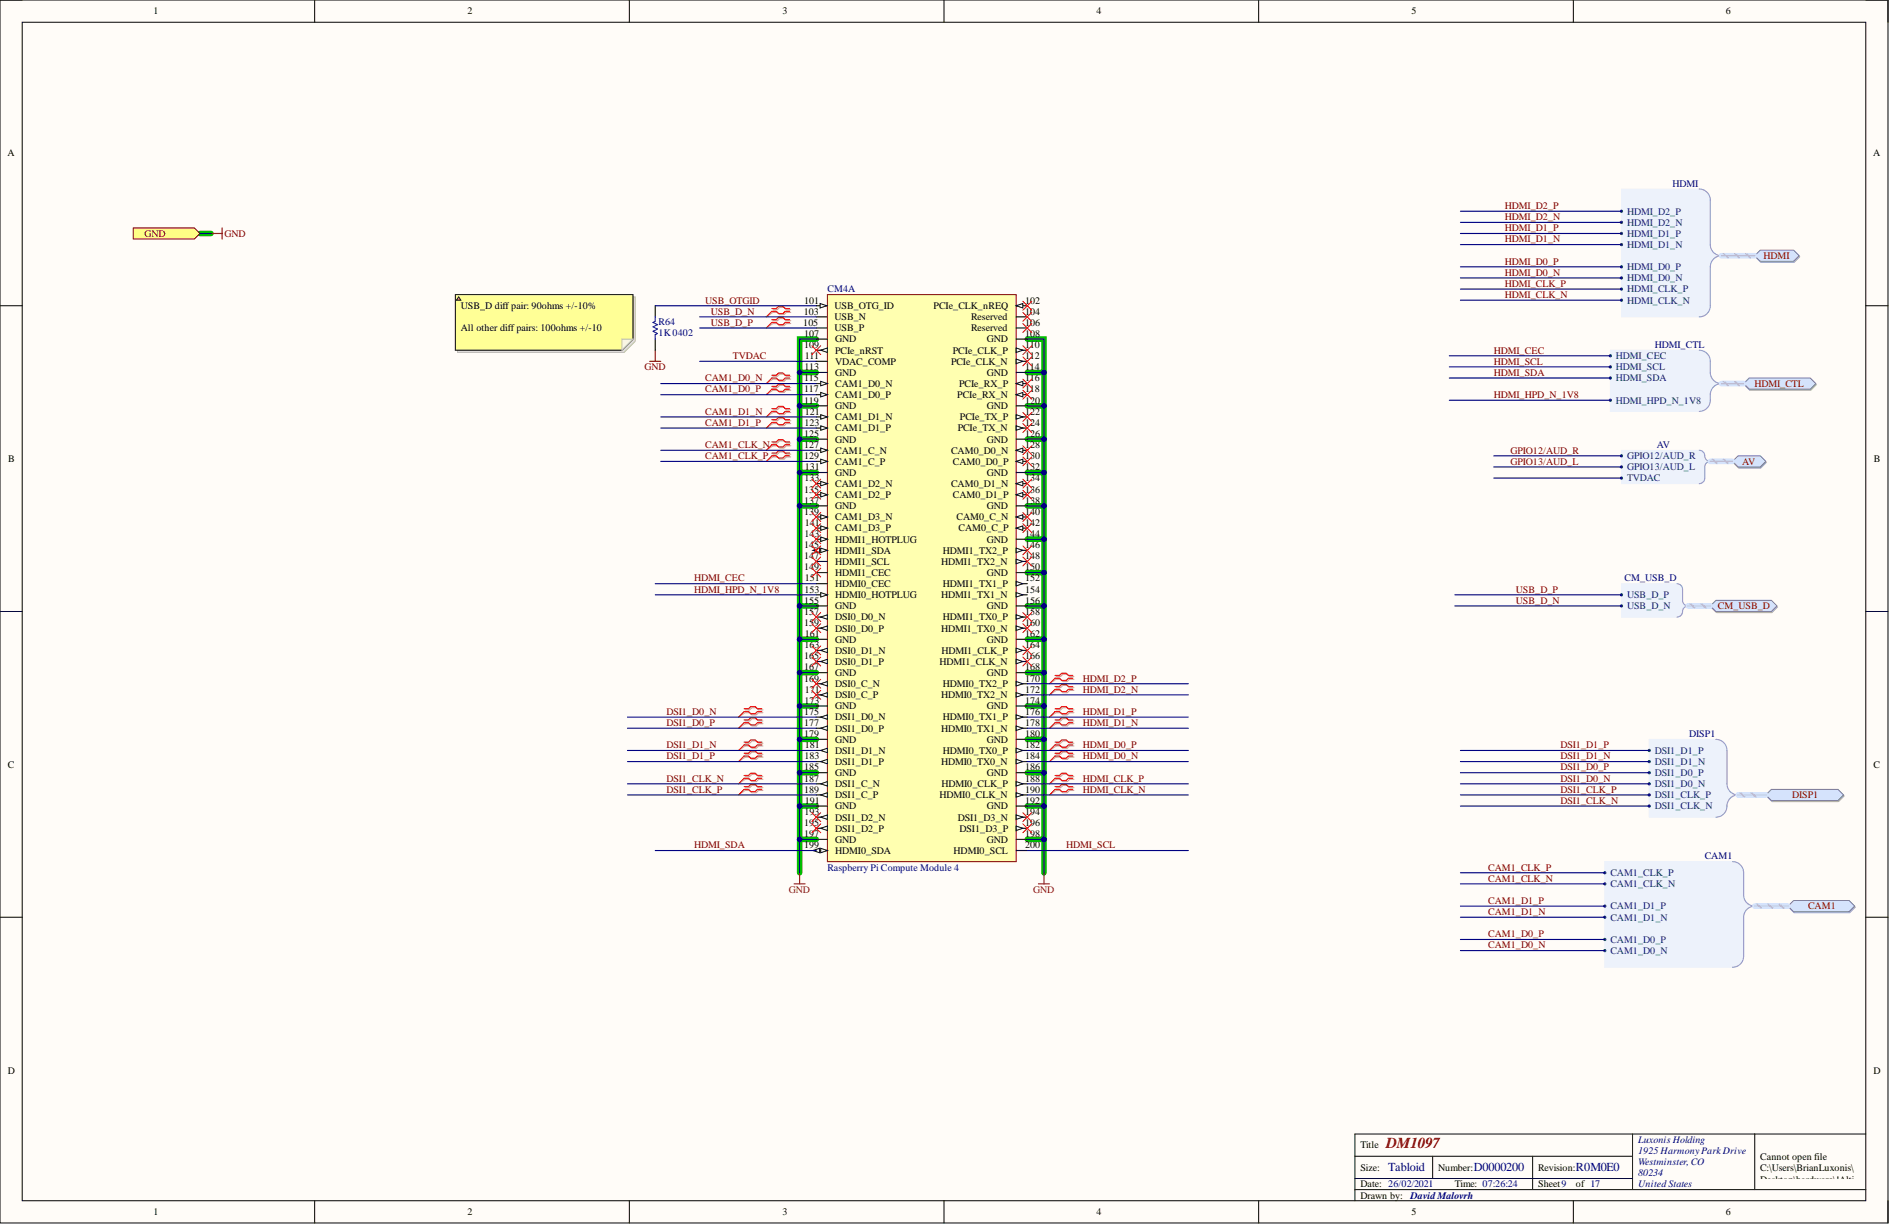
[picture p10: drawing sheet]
<svg xmlns="http://www.w3.org/2000/svg" width="431mm" height="279mm" viewBox="0 0 431 279" stroke-linecap="round" stroke-linejoin="round" font-family="sans-serif">
<defs><g id="words">
<text font-size="3.5" fill="#800000" x="316.6" y="262.2">DM1097</text>
<g font-size="2.8" fill="#000080">
<text x="317.1" y="267.4">Tabloid</text>
<text x="336.6" y="267.4">D0000200</text>
<text x="359.9" y="267.4">R0M0E0</text>
</g>
<g font-size="2.3">
<text x="35.1" y="3.3">1</text>
<text x="106.8" y="3.3">2</text>
<text x="178.7" y="3.3">3</text>
<text x="250.4" y="3.3">4</text>
<text x="322.4" y="3.3">5</text>
<text x="394.2" y="3.3">6</text>
<text x="1.7" y="35.7">A</text>
<text x="427.8" y="35.7">A</text>
<text x="105.3" y="70.6">USB_D diff pair: 90ohms +/-10%</text>
<text x="183.6" y="71.8">103</text>
<text x="183.6" y="69.3">101</text>
<text x="190.6" y="70.6">USB_OTG_ID</text>
<text x="213.2" y="70.6">PCIe_CLK_nREQ</text>
<text x="234.1" y="69.3">102</text>
<text x="234.1" y="71.8">104</text>
<text x="105.3" y="75.6">All other diff pairs: 100ohms +/-10</text>
<text x="183.5" y="74.4">105</text>
<text x="183.6" y="76.9">107</text>
<text x="190.6" y="73.1">USB_N</text>
<text x="190.6" y="75.6">USB_P</text>
<text x="221.8" y="73.1">Reserved</text>
<text x="221.8" y="75.6">Reserved</text>
<text x="234.1" y="76.9">108</text>
<text x="234.1" y="74.4">106</text>
<text x="183.6" y="79.4">109</text>
<text x="183.8" y="82">111</text>
<text x="190.8" y="78.2">GND</text>
<text x="190.8" y="80.7">PCIe_nRST</text>
<text x="190.8" y="83.2">VDAC_COMP</text>
<text x="217.2" y="83.2">PCIe_CLK_N</text>
<text x="217.6" y="80.7">PCIe_CLK_P</text>
<text x="225.4" y="78.2">GND</text>
<text x="234.1" y="82">112</text>
<text x="234.1" y="79.4">110</text>
<text x="183.6" y="87.1">115</text>
<text x="183.6" y="89.6">117</text>
<text x="183.7" y="84.5">113</text>
<text x="190.8" y="85.8">GND</text>
<text x="190.8" y="88.3">CAM1_D0_N</text>
<text x="219.1" y="88.3">PCIe_RX_P</text>
<text x="225.4" y="85.8">GND</text>
<text x="234.1" y="84.5">114</text>
<text x="234.1" y="89.6">118</text>
<text x="234.1" y="87.1">116</text>
<text x="183.6" y="92.1">119</text>
<text x="183.8" y="94.7">121</text>
<text x="190.8" y="93.4">GND</text>
<text x="190.8" y="90.9">CAM1_D0_P</text>
<text x="190.8" y="95.9">CAM1_D1_N</text>
<text x="218.7" y="90.9">PCIe_RX_N</text>
<text x="219.2" y="95.9">PCIe_TX_P</text>
<text x="225.4" y="93.4">GND</text>
<text x="234.1" y="92.1">120</text>
<text x="234.1" y="94.7">122</text>
<text x="183.6" y="99.7">125</text>
<text x="183.7" y="97.2">123</text>
<text x="190.8" y="101">GND</text>
<text x="190.8" y="98.5">CAM1_D1_P</text>
<text x="218.7" y="98.5">PCIe_TX_N</text>
<text x="225.4" y="101">GND</text>
<text x="234.1" y="99.7">126</text>
<text x="234.1" y="97.2">124</text>
<text x="1.9" y="105.5">B</text>
<text x="183.6" y="102.3">127</text>
<text x="183.6" y="104.8">129</text>
<text x="183.8" y="107.4">131</text>
<text x="190.8" y="103.5">CAM1_C_N</text>
<text x="190.8" y="106.1">CAM1_C_P</text>
<text x="217.2" y="103.5">CAM0_D0_N</text>
<text x="217.6" y="106.1">CAM0_D0_P</text>
<text x="234.1" y="107.4">132</text>
<text x="234.1" y="102.3">128</text>
<text x="234.1" y="104.8">130</text>
<text x="428" y="105.5">B</text>
<text x="183.6" y="112.4">135</text>
<text x="183.7" y="109.9">133</text>
<text x="190.8" y="108.6">GND</text>
<text x="190.8" y="111.2">CAM1_D2_N</text>
<text x="190.8" y="113.7">CAM1_D2_P</text>
<text x="217.2" y="111.2">CAM0_D1_N</text>
<text x="217.6" y="113.7">CAM0_D1_P</text>
<text x="225.4" y="108.6">GND</text>
<text x="234.1" y="109.9">134</text>
<text x="234.1" y="112.4">136</text>
<text x="183.6" y="115">137</text>
<text x="183.6" y="117.5">139</text>
<text x="190.8" y="116.2">GND</text>
<text x="190.8" y="118.8">CAM1_D3_N</text>
<text x="218.5" y="118.8">CAM0_C_N</text>
<text x="225.4" y="116.2">GND</text>
<text x="234.1" y="115">138</text>
<text x="234.1" y="117.5">140</text>
<text x="183.6" y="125.1">145</text>
<text x="183.7" y="122.6">143</text>
<text x="183.8" y="120">141</text>
<text x="190.8" y="121.3">CAM1_D3_P</text>
<text x="190.8" y="123.8">HDMI1_HOTPLUG</text>
<text x="218.9" y="121.3">CAM0_C_P</text>
<text x="225.4" y="123.8">GND</text>
<text x="234.1" y="122.6">144</text>
<text x="234.1" y="120">142</text>
<text x="234.1" y="125.1">146</text>
<text x="183.6" y="130.2">149</text>
<text x="183.6" y="127.7">147</text>
<text x="190.8" y="131.5">HDMI1_CEC</text>
<text x="190.8" y="128.9">HDMI1_SCL</text>
<text x="190.8" y="126.4">HDMI1_SDA</text>
<text x="214.9" y="128.9">HDMI1_TX2_N</text>
<text x="215.4" y="126.4">HDMI1_TX2_P</text>
<text x="225.4" y="131.5">GND</text>
<text x="234.1" y="130.2">150</text>
<text x="234.1" y="127.7">148</text>
<text x="183.6" y="137.8">155</text>
<text x="183.7" y="135.3">153</text>
<text x="183.8" y="132.7">151</text>
<text x="190.8" y="134">HDMI0_CEC</text>
<text x="190.8" y="136.5">HDMI0_HOTPLUG</text>
<text x="214.9" y="136.5">HDMI1_TX1_N</text>
<text x="215.4" y="134">HDMI1_TX1_P</text>
<text x="234.1" y="137.8">156</text>
<text x="234.1" y="135.3">154</text>
<text x="234.1" y="132.7">152</text>
<text x="183.6" y="140.3">157</text>
<text x="183.6" y="142.9">159</text>
<text x="190.8" y="139.1">GND</text>
<text x="190.8" y="141.6">DSI0_D0_N</text>
<text x="215.4" y="141.6">HDMI1_TX0_P</text>
<text x="225.4" y="139.1">GND</text>
<text x="234.1" y="142.9">160</text>
<text x="234.1" y="140.3">158</text>
<text x="183.7" y="148">163</text>
<text x="183.8" y="145.4">161</text>
<text x="190.8" y="146.7">GND</text>
<text x="190.8" y="144.2">DSI0_D0_P</text>
<text x="190.8" y="149.2">DSI0_D1_N</text>
<text x="214.9" y="144.2">HDMI1_TX0_N</text>
<text x="215" y="149.2">HDMI1_CLK_P</text>
<text x="225.4" y="146.7">GND</text>
<text x="234.1" y="145.4">162</text>
<text x="234.1" y="148">164</text>
<text x="183.6" y="153">167</text>
<text x="183.6" y="155.6">169</text>
<text x="183.6" y="150.5">165</text>
<text x="190.8" y="154.3">GND</text>
<text x="190.8" y="151.8">DSI0_D1_P</text>
<text x="214.6" y="151.8">HDMI1_CLK_N</text>
<text x="225.4" y="154.3">GND</text>
<text x="234.1" y="153">168</text>
<text x="234.1" y="155.6">170</text>
<text x="234.1" y="150.5">166</text>
<text x="183.7" y="160.6">173</text>
<text x="183.8" y="158.1">171</text>
<text x="190.8" y="161.9">GND</text>
<text x="190.8" y="156.8">DSI0_C_N</text>
<text x="190.8" y="159.4">DSI0_C_P</text>
<text x="214.9" y="159.4">HDMI0_TX2_N</text>
<text x="215.4" y="156.8">HDMI0_TX2_P</text>
<text x="225.4" y="161.9">GND</text>
<text x="234.1" y="160.6">174</text>
<text x="234.1" y="158.1">172</text>
<text x="183.6" y="163.2">175</text>
<text x="183.6" y="165.7">177</text>
<text x="190.8" y="164.5">DSI1_D0_N</text>
<text x="190.8" y="167">DSI1_D0_P</text>
<text x="214.9" y="167">HDMI0_TX1_N</text>
<text x="215.4" y="164.5">HDMI0_TX1_P</text>
<text x="234.1" y="165.7">178</text>
<text x="234.1" y="163.2">176</text>
<text x="183.6" y="168.3">179</text>
<text x="183.7" y="173.3">183</text>
<text x="183.8" y="170.8">181</text>
<text x="190.8" y="169.5">GND</text>
<text x="190.8" y="172.1">DSI1_D1_N</text>
<text x="215.4" y="172.1">HDMI0_TX0_P</text>
<text x="225.4" y="169.5">GND</text>
<text x="234.1" y="168.3">180</text>
<text x="234.1" y="173.3">184</text>
<text x="234.1" y="170.8">182</text>
<text x="1.8" y="175.3">C</text>
<text x="183.6" y="175.9">185</text>
<text x="183.6" y="178.4">187</text>
<text x="190.8" y="177.1">GND</text>
<text x="190.8" y="179.7">DSI1_C_N</text>
<text x="190.8" y="174.6">DSI1_D1_P</text>
<text x="214.9" y="174.6">HDMI0_TX0_N</text>
<text x="215" y="179.7">HDMI0_CLK_P</text>
<text x="225.4" y="177.1">GND</text>
<text x="234.1" y="175.9">186</text>
<text x="234.1" y="178.4">188</text>
<text x="427.9" y="175.3">C</text>
<text x="183.6" y="181">189</text>
<text x="183.8" y="183.5">191</text>
<text x="190.8" y="184.8">GND</text>
<text x="190.8" y="182.2">DSI1_C_P</text>
<text x="214.6" y="182.2">HDMI0_CLK_N</text>
<text x="225.4" y="184.8">GND</text>
<text x="234.1" y="183.5">192</text>
<text x="234.1" y="181">190</text>
<text x="183.6" y="191.1">197</text>
<text x="183.6" y="188.6">195</text>
<text x="183.7" y="186">193</text>
<text x="190.8" y="187.3">DSI1_D2_N</text>
<text x="190.8" y="189.8">DSI1_D2_P</text>
<text x="218.7" y="187.3">DSI1_D3_N</text>
<text x="219.2" y="189.8">DSI1_D3_P</text>
<text x="234.1" y="191.1">198</text>
<text x="234.1" y="186">194</text>
<text x="234.1" y="188.6">196</text>
<text x="183.6" y="193.6">199</text>
<text x="190.8" y="192.4">GND</text>
<text x="190.8" y="194.9">HDMI0_SDA</text>
<text x="217.8" y="194.9">HDMI0_SCL</text>
<text x="225.4" y="192.4">GND</text>
<text x="234.1" y="193.6">200</text>
<text x="1.8" y="245.1">D</text>
<text x="427.9" y="245.1">D</text>
<text x="310.7" y="262.2">Title</text>
<text x="310.7" y="267.2">Size:</text>
<text x="328.5" y="267.2">Number:</text>
<text x="351.3" y="267.2">Revision:</text>
<text x="402" y="264.9">Cannot open file</text>
<text x="402" y="267.4">C:\Users\BrianLuxonis\</text>
<text x="402" y="269.9">Desktop\hardware\!Alti</text>
<text x="310.7" y="271">Date: 26/02/2021</text>
<text x="310.7" y="273.6">Drawn by:</text>
<text x="332.3" y="271">Time: 07:26:24</text>
<text x="351.3" y="271">Sheet9</text>
<text x="359.9" y="271">of 17</text>
<text x="402" y="272.5">um_Shared\Templates\L</text>
<text x="402" y="275">uxonis_Logo.png</text>
<text x="35.1" y="277.4">1</text>
<text x="106.8" y="277.4">2</text>
<text x="178.7" y="277.4">3</text>
<text x="250.4" y="277.4">4</text>
<text x="322.4" y="277.4">5</text>
<text x="394.2" y="277.4">6</text>
</g>
<g font-size="2.3" fill="#800000">
<text x="343.7" y="47.7">HDMI_D2_P</text>
<text x="343.7" y="52.8">HDMI_D1_P</text>
<text x="343.7" y="50.3">HDMI_D2_N</text>
<text x="33" y="54.1">GND</text>
<text x="51.2" y="54.1">GND</text>
<text x="343.7" y="55.3">HDMI_D1_N</text>
<text x="402.8" y="59.1">HDMI</text>
<text x="343.7" y="60.4">HDMI_D0_P</text>
<text x="343.7" y="62.9">HDMI_D0_N</text>
<text x="343.7" y="65.5">HDMI_CLK_P</text>
<text x="161.1" y="69.3">USB_OTGID</text>
<text x="162.3" y="71.8">USB_D_N</text>
<text x="343.7" y="68">HDMI_CLK_N</text>
<text x="162.3" y="74.4">USB_D_P</text>
<text x="167.4" y="82">TVDAC</text>
<text x="341.2" y="83.2">HDMI_SCL</text>
<text x="341.2" y="80.7">HDMI_CEC</text>
<text x="147.2" y="84.5">GND</text>
<text x="161.1" y="89.6">CAM1_D0_P</text>
<text x="161.1" y="87.1">CAM1_D0_N</text>
<text x="341.2" y="85.8">HDMI_SDA</text>
<text x="400.7" y="88.3">HDMI_CTL</text>
<text x="161.1" y="94.7">CAM1_D1_N</text>
<text x="341.2" y="90.9">HDMI_HPD_N_1V8</text>
<text x="161.1" y="97.2">CAM1_D1_P</text>
<text x="161.1" y="104.8">CAM1_CLK_P</text>
<text x="161.1" y="102.3">CAM1_CLK_N</text>
<text x="345" y="103.5">GPIO12/AUD_R</text>
<text x="345" y="106.1">GPIO13/AUD_L</text>
<text x="397.9" y="106.1">AV</text>
<text x="158.5" y="132.7">HDMI_CEC</text>
<text x="158.5" y="135.3">HDMI_HPD_N_1V8</text>
<text x="346.2" y="135.3">USB_D_P</text>
<text x="346.2" y="137.8">USB_D_N</text>
<text x="392.3" y="139.1">CM_USB_D</text>
<text x="247.3" y="155.6">HDMI_D2_P</text>
<text x="247.3" y="158.1">HDMI_D2_N</text>
<text x="152.2" y="163.2">DSI1_D0_N</text>
<text x="152.2" y="165.7">DSI1_D0_P</text>
<text x="247.3" y="163.2">HDMI_D1_P</text>
<text x="247.3" y="165.7">HDMI_D1_N</text>
<text x="152.2" y="170.8">DSI1_D1_N</text>
<text x="152.2" y="173.3">DSI1_D1_P</text>
<text x="247.3" y="170.8">HDMI_D0_P</text>
<text x="247.3" y="173.3">HDMI_D0_N</text>
<text x="356.4" y="173.3">DSI1_D1_N</text>
<text x="356.4" y="170.8">DSI1_D1_P</text>
<text x="152.2" y="178.4">DSI1_CLK_N</text>
<text x="247.3" y="178.4">HDMI_CLK_P</text>
<text x="356.4" y="178.4">DSI1_D0_N</text>
<text x="356.4" y="175.9">DSI1_D0_P</text>
<text x="152.2" y="181">DSI1_CLK_P</text>
<text x="247.3" y="181">HDMI_CLK_N</text>
<text x="356.4" y="183.5">DSI1_CLK_N</text>
<text x="356.4" y="181">DSI1_CLK_P</text>
<text x="409.3" y="182.2">DISP1</text>
<text x="158.5" y="193.6">HDMI_SDA</text>
<text x="243.5" y="193.6">HDMI_SCL</text>
<text x="339.9" y="198.7">CAM1_CLK_P</text>
<text x="339.9" y="201.3">CAM1_CLK_N</text>
<text x="339.9" y="206.3">CAM1_D1_P</text>
<text x="339.9" y="208.9">CAM1_D1_N</text>
<text x="413" y="207.6">CAM1</text>
<text x="339.9" y="213.9">CAM1_D0_P</text>
<text x="339.9" y="216.5">CAM1_D0_N</text>
</g>
<g font-size="2.3" fill="#000080">
<text x="382" y="42.6">HDMI</text>
<text x="189" y="66.7">CM4A</text>
<text x="150.4" y="74.1">R64</text>
<text x="150.4" y="76.6">1K0402</text>
<text x="377.9" y="79.4">HDMI_CTL</text>
<text x="378.5" y="102.3">AV</text>
<text x="371" y="132.7">CM_USB_D</text>
<text x="385.8" y="168.3">DISP1</text>
<text x="389.4" y="196.2">CAM1</text>
<text x="189" y="198.7">Raspberry Pi Compute Module 4</text>
<text x="374.1" y="260.9">Luxonis Holding</text>
<text x="374.1" y="263.4">1925 HarmonyParkDrive</text>
<text x="374.1" y="266">Westminster, CO</text>
<text x="374.1" y="268.5">80234</text>
<text x="322.1" y="273.6">DavidMalovrh</text>
<text x="374.1" y="271">UnitedStates</text>
</g>
<g font-size="2.3" fill="#003a70">
<text x="371.6" y="51.5">HDMI_D2_N</text>
<text x="371.6" y="49">HDMI_D2_P</text>
<text x="371.6" y="56.6">HDMI_D1_N</text>
<text x="371.6" y="54.1">HDMI_D1_P</text>
<text x="371.6" y="64.2">HDMI_D0_N</text>
<text x="371.6" y="61.7">HDMI_D0_P</text>
<text x="371.6" y="69.3">HDMI_CLK_N</text>
<text x="371.6" y="66.7">HDMI_CLK_P</text>
<text x="369.1" y="82">HDMI_CEC</text>
<text x="369.1" y="84.5">HDMI_SCL</text>
<text x="369.1" y="87.1">HDMI_SDA</text>
<text x="369.1" y="92.1">HDMI_HPD_N_1V8</text>
<text x="371.6" y="104.8">GPIO12/AUD_R</text>
<text x="371.6" y="107.4">GPIO13/AUD_L</text>
<text x="371.6" y="109.9">TVDAC</text>
<text x="371.6" y="136.5">USB_D_P</text>
<text x="371.6" y="139.1">USB_D_N</text>
<text x="377.9" y="172.1">DSI1_D1_P</text>
<text x="377.9" y="177.1">DSI1_D0_P</text>
<text x="377.9" y="179.7">DSI1_D0_N</text>
<text x="377.9" y="174.6">DSI1_D1_N</text>
<text x="377.9" y="182.2">DSI1_CLK_P</text>
<text x="377.9" y="184.8">DSI1_CLK_N</text>
<text x="367.8" y="200">CAM1_CLK_P</text>
<text x="367.8" y="202.5">CAM1_CLK_N</text>
<text x="367.8" y="207.6">CAM1_D1_P</text>
<text x="367.8" y="210.1">CAM1_D1_N</text>
<text x="367.8" y="215.2">CAM1_D0_P</text>
<text x="367.8" y="217.8">CAM1_D0_N</text>
</g>
<g font-size="2.3" fill="#85200c">
<text x="180.2" y="203.8">GND</text>
<text x="236" y="203.8">GND</text>
</g>
</g></defs>
<path d="M0 0h431.2v279.2h-431.2z" fill-rule="evenodd" fill="#fffcf8"/>
<path d="M0 0h431.2v279.2h-431.2z" fill="none" stroke="#000" stroke-width=".23"/>
<path d="M5.1 5.1h421v269h-421z" fill-rule="evenodd" fill="#fffcf8"/>
<g fill="none" stroke="#000" stroke-width=".23">
<path d="M0 0h5.1M5.1 5.1h421v269h-421zM71.9 0v5.1M143.7 0v5.1M215.6 0v5.1M287.5 0v5.1M359.3 0v5.1M426.1 0h5.1v5.1M0 69.8h5.1M426.1 69.8h5.1M0 139.6h5.1M426.1 139.6h5.1"/>
<path d="M0 209.4h5.1M426.1 209.4h5.1M372.9 258.9v12.7M400.8 258.9v12.7M426.1 258.9h-116.6v15.2M71.9 274.1v5.1M143.7 274.1v5.1M215.6 274.1v5.1M287.5 274.1v5.1M309.5 263.9h63.4M309.5 271.6h116.6M309.5 269h63.4"/>
<path d="M327.2 263.9v5.1M350 263.9v7.7M359.3 274.1v5.1M431.2 274.1v5.1"/>
</g>
<g fill="none" stroke="#00be00" stroke-width="1.3">
<path d="M45.7 53.3h2.5M186.4 77.4h-3.8v121.8M234.6 77.4h3.8v121.8M182.6 92.6h3.8M182.6 85h3.8M234.6 92.6h3.8M234.6 85h3.8M182.6 115.5h3.8M182.6 107.9h3.8M182.6 100.2h3.8M234.6 115.5h3.8M234.6 107.9h3.8"/>
<path d="M234.6 100.2h3.8M182.6 138.3h3.8M234.6 138.3h3.8M234.6 130.7h3.8M234.6 123.1h3.8M182.6 153.5h3.8M182.6 145.9h3.8M234.6 153.5h3.8M234.6 145.9h3.8M182.6 176.4h3.8M182.6 168.8h3.8M182.6 161.2h3.8"/>
<path d="M234.6 176.4h3.8M234.6 168.8h3.8M234.6 161.2h3.8M182.6 191.6h3.8M182.6 184h3.8M234.6 191.6h3.8M234.6 184h3.8"/>
</g>
<path d="M370.3 43.1h17.8l1.3 .4 .9 .9 .3 1.3v10.8l.7 1 1.2 .9-1.2 .8-.7 1.1v9.5l-.3 1.3-.9 .9-1.3 .3h-17.8z" fill-rule="evenodd" fill="#edf2fb"/>
<path d="M370.3 43.1h17.8l1.3 .4 .9 .9 .3 1.3v10.8l.7 1 1.2 .9-1.2 .8-.7 1.1v9.5l-.3 1.3-.9 .9-1.3 .3h-17.8z" fill="none" stroke="#edf2fb" stroke-width=".23"/>
<path d="M388.1 43.1a2.53 2.53 0 0 1 2.5 2.6v10.1a2.53 2.53 0 0 0 2.6 2.6 2.54 2.54 0 0 0-2.6 2.5v8.9a2.52 2.52 0 0 1-2.5 2.5" fill="none" stroke="#8f9ec9" stroke-width=".25"/>
<circle cx="370.3" cy="68.5" r=".25" fill="#003a70"/>
<circle cx="370.3" cy="68.5" r=".25" fill="none" stroke="#003a70" stroke-width=".23"/>
<circle cx="370.3" cy="66" r=".25" fill="#003a70"/>
<circle cx="370.3" cy="66" r=".25" fill="none" stroke="#003a70" stroke-width=".23"/>
<circle cx="370.3" cy="63.5" r=".25" fill="#003a70"/>
<circle cx="370.3" cy="63.5" r=".25" fill="none" stroke="#003a70" stroke-width=".23"/>
<circle cx="370.3" cy="60.9" r=".25" fill="#003a70"/>
<circle cx="370.3" cy="60.9" r=".25" fill="none" stroke="#003a70" stroke-width=".23"/>
<circle cx="370.3" cy="55.8" r=".25" fill="#003a70"/>
<circle cx="370.3" cy="55.8" r=".25" fill="none" stroke="#003a70" stroke-width=".23"/>
<circle cx="370.3" cy="53.3" r=".25" fill="#003a70"/>
<circle cx="370.3" cy="53.3" r=".25" fill="none" stroke="#003a70" stroke-width=".23"/>
<circle cx="370.3" cy="50.8" r=".25" fill="#003a70"/>
<circle cx="370.3" cy="50.8" r=".25" fill="none" stroke="#003a70" stroke-width=".23"/>
<circle cx="370.3" cy="48.2" r=".25" fill="#003a70"/>
<circle cx="370.3" cy="48.2" r=".25" fill="none" stroke="#003a70" stroke-width=".23"/>
<path d="M402.2 57.4h7.6l1.3 1.2-1.3 1.3h-7.6l-1.3-1.3z" fill-rule="evenodd" fill="#bac0ca"/>
<path d="M402.2 57.4h7.6l1.3 1.2-1.3 1.3h-7.6l-1.3-1.3z" fill="none" stroke="#a6acb6" stroke-width=".23"/>
<path d="M402 57.1h7.7l1.2 1.3-1.2 1.2h-7.7l-1.2-1.2z" fill-rule="evenodd" fill="#d5e4ff"/>
<path d="M402 57.1h7.7l1.2 1.3-1.2 1.2h-7.7l-1.2-1.2z" fill="none" stroke="#71809b" stroke-width=".23"/>
<path d="M370.3 133.2h12.7l.7 .2 .4 .5 .2 .6v2.9l.3 .5 .6 .4a1.86 1.86 0 0 0-1.1 1.9l-.4 .5-.7 .2h-12.7z" fill-rule="evenodd" fill="#edf2fb"/>
<path d="M370.3 133.2h12.7l.7 .2 .4 .5 .2 .6v2.9l.3 .5 .6 .4a1.86 1.86 0 0 0-1.1 1.9l-.4 .5-.7 .2h-12.7z" fill="none" stroke="#edf2fb" stroke-width=".23"/>
<path d="M383 133.2a1.26 1.26 0 0 1 1.3 1.3v2.5a1.26 1.26 0 0 0 1.3 1.3 1.44 1.44 0 0 0-1.4 1.7 1.24 1.24 0 0 1-1.2 .9" fill="none" stroke="#8f9ec9" stroke-width=".25"/>
<circle cx="370.3" cy="135.8" r=".25" fill="#003a70"/>
<circle cx="370.3" cy="135.8" r=".25" fill="none" stroke="#003a70" stroke-width=".23"/>
<circle cx="370.3" cy="138.3" r=".25" fill="#003a70"/>
<circle cx="370.3" cy="138.3" r=".25" fill="none" stroke="#003a70" stroke-width=".23"/>
<path d="M392 137.3h12.7l1.3 1.3-1.3 1.2h-12.7l-1.2-1.2z" fill-rule="evenodd" fill="#bac0ca"/>
<path d="M392 137.3h12.7l1.3 1.3-1.3 1.2h-12.7l-1.2-1.2z" fill="none" stroke="#a6acb6" stroke-width=".23"/>
<path d="M391.9 137h12.7l1.3 1.3-1.3 1.3h-12.7l-1.3-1.3z" fill-rule="evenodd" fill="#d5e4ff"/>
<path d="M391.9 137h12.7l1.3 1.3-1.3 1.3h-12.7l-1.3-1.3z" fill="none" stroke="#71809b" stroke-width=".23"/>
<path d="M149.7 79.9v2.6M148.4 82.5h2.5" fill="none" stroke="#800000" stroke-width=".25"/>
<path d="M149.7 69.8v2.5M149.7 77.4v2.5" fill="none" stroke="#000" stroke-width=".25"/>
<path d="M149.7 72.3v1l-.5 .3 1 .5-1 .5 1 .5-1 .5 1 .5-.5 .3v1" fill="none" stroke="#00f" stroke-width=".25"/>
<path d="M366.5 196.7h29.2l1.3 .3 .9 1 .3 1.2v5.7l.7 1.1 1.2 .8-1.2 .9-.7 1v9.6l-.3 1.2-.9 1-1.3 .3h-29.2z" fill-rule="evenodd" fill="#edf2fb"/>
<path d="M366.5 196.7h29.2l1.3 .3 .9 1 .3 1.2v5.7l.7 1.1 1.2 .8-1.2 .9-.7 1v9.6l-.3 1.2-.9 1-1.3 .3h-29.2z" fill="none" stroke="#edf2fb" stroke-width=".23"/>
<path d="M395.7 196.7a2.53 2.53 0 0 1 2.5 2.5v5.1a2.53 2.53 0 0 0 2.6 2.5 2.54 2.54 0 0 0-2.6 2.6v8.9a2.52 2.52 0 0 1-2.5 2.5" fill="none" stroke="#8f9ec9" stroke-width=".25"/>
<circle cx="366.5" cy="199.2" r=".25" fill="#003a70"/>
<circle cx="366.5" cy="199.2" r=".25" fill="none" stroke="#003a70" stroke-width=".23"/>
<circle cx="366.5" cy="201.8" r=".25" fill="#003a70"/>
<circle cx="366.5" cy="201.8" r=".25" fill="none" stroke="#003a70" stroke-width=".23"/>
<circle cx="366.5" cy="206.8" r=".25" fill="#003a70"/>
<circle cx="366.5" cy="206.8" r=".25" fill="none" stroke="#003a70" stroke-width=".23"/>
<circle cx="366.5" cy="209.4" r=".25" fill="#003a70"/>
<circle cx="366.5" cy="209.4" r=".25" fill="none" stroke="#003a70" stroke-width=".23"/>
<circle cx="366.5" cy="214.5" r=".25" fill="#003a70"/>
<circle cx="366.5" cy="214.5" r=".25" fill="none" stroke="#003a70" stroke-width=".23"/>
<circle cx="366.5" cy="217" r=".25" fill="#003a70"/>
<circle cx="366.5" cy="217" r=".25" fill="none" stroke="#003a70" stroke-width=".23"/>
<path d="M409.8 205.8h12.7l1.2 1.3-1.2 1.3h-12.7l-1.3-1.3z" fill-rule="evenodd" fill="#bac0ca"/>
<path d="M409.8 205.8h12.7l1.2 1.3-1.2 1.3h-12.7l-1.3-1.3z" fill="none" stroke="#a6acb6" stroke-width=".23"/>
<path d="M409.7 205.6h12.6l1.3 1.2-1.3 1.3h-12.6l-1.3-1.3z" fill-rule="evenodd" fill="#d5e4ff"/>
<path d="M409.7 205.6h12.6l1.3 1.2-1.3 1.3h-12.6l-1.3-1.3z" fill="none" stroke="#71809b" stroke-width=".23"/>
<path d="M376.7 168.8h15.2l1.3 .3 .9 .9 .3 1.3v8.3l.7 1 1.2 .9-1.2 .8-.7 1.1a2.62 2.62 0 0 1-2.5 3.1h-15.2z" fill-rule="evenodd" fill="#edf2fb"/>
<path d="M376.7 168.8h15.2l1.3 .3 .9 .9 .3 1.3v8.3l.7 1 1.2 .9-1.2 .8-.7 1.1a2.62 2.62 0 0 1-2.5 3.1h-15.2z" fill="none" stroke="#edf2fb" stroke-width=".23"/>
<path d="M391.9 168.8a2.53 2.53 0 0 1 2.5 2.5v7.6a2.53 2.53 0 0 0 2.6 2.6 2.73 2.73 0 0 0-2.6 3.1 2.51 2.51 0 0 1-2.5 1.9" fill="none" stroke="#8f9ec9" stroke-width=".25"/>
<circle cx="376.7" cy="176.4" r=".25" fill="#003a70"/>
<circle cx="376.7" cy="176.4" r=".25" fill="none" stroke="#003a70" stroke-width=".23"/>
<circle cx="376.7" cy="178.9" r=".25" fill="#003a70"/>
<circle cx="376.7" cy="178.9" r=".25" fill="none" stroke="#003a70" stroke-width=".23"/>
<circle cx="376.7" cy="181.5" r=".25" fill="#003a70"/>
<circle cx="376.7" cy="181.5" r=".25" fill="none" stroke="#003a70" stroke-width=".23"/>
<circle cx="376.7" cy="184" r=".25" fill="#003a70"/>
<circle cx="376.7" cy="184" r=".25" fill="none" stroke="#003a70" stroke-width=".23"/>
<circle cx="376.7" cy="171.3" r=".25" fill="#003a70"/>
<circle cx="376.7" cy="171.3" r=".25" fill="none" stroke="#003a70" stroke-width=".23"/>
<circle cx="376.7" cy="173.8" r=".25" fill="#003a70"/>
<circle cx="376.7" cy="173.8" r=".25" fill="none" stroke="#003a70" stroke-width=".23"/>
<path d="M404.7 180.4h15.2l1.3 1.3-1.3 1.3h-15.2l-1.3-1.3z" fill-rule="evenodd" fill="#bac0ca"/>
<path d="M404.7 180.4h15.2l1.3 1.3-1.3 1.3h-15.2l-1.3-1.3z" fill="none" stroke="#a6acb6" stroke-width=".23"/>
<path d="M404.6 180.2h15.2l1.3 1.3-1.3 1.2h-15.2l-1.3-1.2z" fill-rule="evenodd" fill="#d5e4ff"/>
<path d="M404.6 180.2h15.2l1.3 1.3-1.3 1.2h-15.2l-1.3-1.2z" fill="none" stroke="#71809b" stroke-width=".23"/>
<path d="M399.6 86.5h14l1.3 1.3-1.3 1.3h-14l-1.2-1.3z" fill-rule="evenodd" fill="#bac0ca"/>
<path d="M399.6 86.5h14l1.3 1.3-1.3 1.3h-14l-1.2-1.3z" fill="none" stroke="#a6acb6" stroke-width=".23"/>
<path d="M399.5 86.3h14l1.2 1.3-1.2 1.2h-14l-1.3-1.2z" fill-rule="evenodd" fill="#d5e4ff"/>
<path d="M399.5 86.3h14l1.2 1.3-1.2 1.2h-14l-1.3-1.2z" fill="none" stroke="#71809b" stroke-width=".23"/>
<path d="M367.8 79.9h20.3l1.3 .4 .9 .9 .3 1.3v3.2l.7 1 1.2 .9-1.2 .8-.7 1.1v1.9l-.3 1.2-.9 1-1.3 .3h-20.3z" fill-rule="evenodd" fill="#edf2fb"/>
<path d="M367.8 79.9h20.3l1.3 .4 .9 .9 .3 1.3v3.2l.7 1 1.2 .9-1.2 .8-.7 1.1v1.9l-.3 1.2-.9 1-1.3 .3h-20.3z" fill="none" stroke="#edf2fb" stroke-width=".23"/>
<path d="M388.1 79.9a2.53 2.53 0 0 1 2.5 2.6 5 5 0 0 0 .6 4.1 2.53 2.53 0 0 0 2 1 2.54 2.54 0 0 0-2.6 2.5 3 3 0 0 1-1.4 3.5l-1.1 .3" fill="none" stroke="#8f9ec9" stroke-width=".25"/>
<circle cx="367.8" cy="81.2" r=".25" fill="#003a70"/>
<circle cx="367.8" cy="81.2" r=".25" fill="none" stroke="#003a70" stroke-width=".23"/>
<circle cx="367.8" cy="83.8" r=".25" fill="#003a70"/>
<circle cx="367.8" cy="83.8" r=".25" fill="none" stroke="#003a70" stroke-width=".23"/>
<circle cx="367.8" cy="86.3" r=".25" fill="#003a70"/>
<circle cx="367.8" cy="86.3" r=".25" fill="none" stroke="#003a70" stroke-width=".23"/>
<circle cx="367.8" cy="91.4" r=".25" fill="#003a70"/>
<circle cx="367.8" cy="91.4" r=".25" fill="none" stroke="#003a70" stroke-width=".23"/>
<path d="M48.2 53.3h2.5M50.7 52v2.6" fill="none" stroke="#800000" stroke-width=".25"/>
<path d="M30.4 52h14l1.3 1.3-1.3 1.3h-14z" fill-rule="evenodd" fill="#ffff80"/>
<path d="M30.4 52h14l1.3 1.3-1.3 1.3h-14z" fill="none" stroke="#800000" stroke-width=".23"/>
<path d="M189 67.3h43.1v129.4h-43.1z" fill-rule="evenodd" fill="#ffffb0"/>
<path d="M189 67.3h43.1v129.4h-43.1z" fill="none" stroke="#800000" stroke-width=".23"/>
<g fill="none" stroke="#000" stroke-width=".25">
<path d="M186.4 77.4h2.6M232.1 77.4h2.5M186.4 85h2.6M186.4 92.6h2.6M232.1 85h2.5M232.1 92.6h2.5M186.4 100.2h2.6M186.4 107.9h2.6M186.4 115.5h2.6M232.1 100.2h2.5M232.1 107.9h2.5M232.1 115.5h2.5"/>
<path d="M232.1 118h2.5M186.4 138.3h2.6M232.1 123.1h2.5M232.1 130.7h2.5M232.1 138.3h2.5M186.4 145.9h2.6M186.4 153.5h2.6M232.1 145.9h2.5M232.1 153.5h2.5M186.4 161.2h2.6M186.4 168.8h2.6M186.4 176.4h2.6"/>
<path d="M232.1 161.2h2.5M232.1 168.8h2.5M232.1 176.4h2.5M186.4 184h2.6M186.4 191.6h2.6M232.1 184h2.5M232.1 191.6h2.5"/>
</g>
<path d="M232.1 118l1.5-.5v1z" fill="#f8fcff"/>
<path d="M232.1 118l1.5-.5v1z" fill="none" stroke="#000" stroke-width=".23"/>
<path d="M232.1 120.6h2.5" fill="none" stroke="#000" stroke-width=".25"/>
<path d="M232.1 120.6l1.5-.6v1.1z" fill="#f8fcff"/>
<path d="M232.1 120.6l1.5-.6v1.1z" fill="none" stroke="#000" stroke-width=".23"/>
<path d="M232.1 102.8h2.5" fill="none" stroke="#000" stroke-width=".25"/>
<path d="M232.1 102.8l1.5-.5v1z" fill="#f8fcff"/>
<path d="M232.1 102.8l1.5-.5v1z" fill="none" stroke="#000" stroke-width=".23"/>
<path d="M232.1 105.3h2.5" fill="none" stroke="#000" stroke-width=".25"/>
<path d="M232.1 105.3l1.5-.5v1z" fill="#f8fcff"/>
<path d="M232.1 105.3l1.5-.5v1z" fill="none" stroke="#000" stroke-width=".23"/>
<path d="M232.1 110.4h2.5" fill="none" stroke="#000" stroke-width=".25"/>
<path d="M232.1 110.4l1.5-.5v1z" fill="#f8fcff"/>
<path d="M232.1 110.4l1.5-.5v1z" fill="none" stroke="#000" stroke-width=".23"/>
<path d="M232.1 112.9h2.5" fill="none" stroke="#000" stroke-width=".25"/>
<path d="M232.1 112.9l1.5-.5v1z" fill="#f8fcff"/>
<path d="M232.1 112.9l1.5-.5v1z" fill="none" stroke="#000" stroke-width=".23"/>
<path d="M186.4 156.1h2.6" fill="none" stroke="#000" stroke-width=".25"/>
<path d="M187.5 156.1l1.5-.5v1z" fill="#f8fcff"/>
<path d="M187.5 156.1l1.5-.5v1z" fill="none" stroke="#000" stroke-width=".23"/>
<path d="M186.4 158.6h2.6" fill="none" stroke="#000" stroke-width=".25"/>
<path d="M187.5 158.6l1.5-.5v1z" fill="#f8fcff"/>
<path d="M187.5 158.6l1.5-.5v1z" fill="none" stroke="#000" stroke-width=".23"/>
<path d="M186.4 140.9h2.6" fill="none" stroke="#000" stroke-width=".25"/>
<path d="M187.5 140.9l1.5-.6v1.1z" fill="#f8fcff"/>
<path d="M187.5 140.9l1.5-.6v1.1z" fill="none" stroke="#000" stroke-width=".23"/>
<path d="M186.4 143.4h2.6" fill="none" stroke="#000" stroke-width=".25"/>
<path d="M187.5 143.4l1.5-.5v1z" fill="#f8fcff"/>
<path d="M187.5 143.4l1.5-.5v1z" fill="none" stroke="#000" stroke-width=".23"/>
<path d="M186.4 148.5h2.6" fill="none" stroke="#000" stroke-width=".25"/>
<path d="M187.5 148.5l1.5-.5v1z" fill="#f8fcff"/>
<path d="M187.5 148.5l1.5-.5v1z" fill="none" stroke="#000" stroke-width=".23"/>
<path d="M186.4 151h2.6" fill="none" stroke="#000" stroke-width=".25"/>
<path d="M187.5 151l1.5-.5v1z" fill="#f8fcff"/>
<path d="M187.5 151l1.5-.5v1z" fill="none" stroke="#000" stroke-width=".23"/>
<path d="M186.4 178.9h2.6" fill="none" stroke="#000" stroke-width=".25"/>
<path d="M187.5 178.9l1.5-.5v1z" fill="#f8fcff"/>
<path d="M187.5 178.9l1.5-.5v1z" fill="none" stroke="#000" stroke-width=".23"/>
<path d="M186.4 181.5h2.6" fill="none" stroke="#000" stroke-width=".25"/>
<path d="M187.5 181.5l1.5-.5v1z" fill="#f8fcff"/>
<path d="M187.5 181.5l1.5-.5v1z" fill="none" stroke="#000" stroke-width=".23"/>
<path d="M186.4 163.7h2.6" fill="none" stroke="#000" stroke-width=".25"/>
<path d="M187.5 163.7l1.5-.5v1z" fill="#f8fcff"/>
<path d="M187.5 163.7l1.5-.5v1z" fill="none" stroke="#000" stroke-width=".23"/>
<path d="M186.4 166.2h2.6" fill="none" stroke="#000" stroke-width=".25"/>
<path d="M187.5 166.2l1.5-.5v1z" fill="#f8fcff"/>
<path d="M187.5 166.2l1.5-.5v1z" fill="none" stroke="#000" stroke-width=".23"/>
<path d="M186.4 171.3h2.6" fill="none" stroke="#000" stroke-width=".25"/>
<path d="M187.5 171.3l1.5-.5v1z" fill="#f8fcff"/>
<path d="M187.5 171.3l1.5-.5v1z" fill="none" stroke="#000" stroke-width=".23"/>
<path d="M186.4 173.8h2.6" fill="none" stroke="#000" stroke-width=".25"/>
<path d="M187.5 173.8l1.5-.5v1.1z" fill="#f8fcff"/>
<path d="M187.5 173.8l1.5-.5v1.1z" fill="none" stroke="#000" stroke-width=".23"/>
<path d="M186.4 186.5h2.6" fill="none" stroke="#000" stroke-width=".25"/>
<path d="M187.5 186.5l1.5-.5v1z" fill="#f8fcff"/>
<path d="M187.5 186.5l1.5-.5v1z" fill="none" stroke="#000" stroke-width=".23"/>
<path d="M186.4 189.1h2.6" fill="none" stroke="#000" stroke-width=".25"/>
<path d="M187.5 189.1l1.5-.5v1z" fill="#f8fcff"/>
<path d="M187.5 189.1l1.5-.5v1z" fill="none" stroke="#000" stroke-width=".23"/>
<path d="M232.1 186.5h2.5" fill="none" stroke="#000" stroke-width=".25"/>
<path d="M232.1 186l1.5 .5-1.5 .5z" fill="#f8fcff"/>
<path d="M232.1 186l1.5 .5-1.5 .5z" fill="none" stroke="#000" stroke-width=".23"/>
<path d="M232.1 189.1h2.5" fill="none" stroke="#000" stroke-width=".25"/>
<path d="M232.1 188.6l1.5 .5-1.5 .5z" fill="#f8fcff"/>
<path d="M232.1 188.6l1.5 .5-1.5 .5z" fill="none" stroke="#000" stroke-width=".23"/>
<path d="M186.4 102.8h2.6" fill="none" stroke="#000" stroke-width=".25"/>
<path d="M187.5 102.3l1.5 .5-1.5 .5z" fill="#f8fcff"/>
<path d="M187.5 102.3l1.5 .5-1.5 .5z" fill="none" stroke="#000" stroke-width=".23"/>
<path d="M186.4 105.3h2.6" fill="none" stroke="#000" stroke-width=".25"/>
<path d="M187.5 104.8l1.5 .5-1.5 .5z" fill="#f8fcff"/>
<path d="M187.5 104.8l1.5 .5-1.5 .5z" fill="none" stroke="#000" stroke-width=".23"/>
<path d="M186.4 87.6h2.6" fill="none" stroke="#000" stroke-width=".25"/>
<path d="M187.5 87.1l1.5 .5-1.5 .5z" fill="#f8fcff"/>
<path d="M187.5 87.1l1.5 .5-1.5 .5z" fill="none" stroke="#000" stroke-width=".23"/>
<path d="M186.4 90.1h2.6" fill="none" stroke="#000" stroke-width=".25"/>
<path d="M187.5 89.6l1.5 .5-1.5 .5z" fill="#f8fcff"/>
<path d="M187.5 89.6l1.5 .5-1.5 .5z" fill="none" stroke="#000" stroke-width=".23"/>
<path d="M186.4 95.2h2.6" fill="none" stroke="#000" stroke-width=".25"/>
<path d="M187.5 94.7l1.5 .5-1.5 .5z" fill="#f8fcff"/>
<path d="M187.5 94.7l1.5 .5-1.5 .5z" fill="none" stroke="#000" stroke-width=".23"/>
<path d="M186.4 97.7h2.6" fill="none" stroke="#000" stroke-width=".25"/>
<path d="M187.5 97.2l1.5 .5-1.5 .5z" fill="#f8fcff"/>
<path d="M187.5 97.2l1.5 .5-1.5 .5z" fill="none" stroke="#000" stroke-width=".23"/>
<path d="M186.4 110.4h2.6" fill="none" stroke="#000" stroke-width=".25"/>
<path d="M187.5 109.9l1.5 .5-1.5 .5z" fill="#f8fcff"/>
<path d="M187.5 109.9l1.5 .5-1.5 .5z" fill="none" stroke="#000" stroke-width=".23"/>
<path d="M186.4 112.9h2.6" fill="none" stroke="#000" stroke-width=".25"/>
<path d="M187.5 112.4l1.5 .5-1.5 .5z" fill="#f8fcff"/>
<path d="M187.5 112.4l1.5 .5-1.5 .5z" fill="none" stroke="#000" stroke-width=".23"/>
<path d="M186.4 118h2.6" fill="none" stroke="#000" stroke-width=".25"/>
<path d="M187.5 117.5l1.5 .5-1.5 .5z" fill="#f8fcff"/>
<path d="M187.5 117.5l1.5 .5-1.5 .5z" fill="none" stroke="#000" stroke-width=".23"/>
<path d="M186.4 120.6h2.6" fill="none" stroke="#000" stroke-width=".25"/>
<path d="M187.5 120l1.5 .6-1.5 .5z" fill="#f8fcff"/>
<path d="M187.5 120l1.5 .6-1.5 .5z" fill="none" stroke="#000" stroke-width=".23"/>
<path d="M186.4 133.2h2.6M232.1 181.5h2.5" fill="none" stroke="#000" stroke-width=".25"/>
<path d="M232.1 181l1.5 .5-1.5 .5z" fill="#f8fcff"/>
<path d="M232.1 181l1.5 .5-1.5 .5z" fill="none" stroke="#000" stroke-width=".23"/>
<path d="M232.1 178.9h2.5" fill="none" stroke="#000" stroke-width=".25"/>
<path d="M232.1 178.4l1.5 .5-1.5 .5z" fill="#f8fcff"/>
<path d="M232.1 178.4l1.5 .5-1.5 .5z" fill="none" stroke="#000" stroke-width=".23"/>
<path d="M186.4 135.8h2.6" fill="none" stroke="#000" stroke-width=".25"/>
<path d="M187.5 135.3l1.5 .5-1.5 .5z" fill="#f8fcff"/>
<path d="M187.5 135.3l1.5 .5-1.5 .5z" fill="none" stroke="#000" stroke-width=".23"/>
<path d="M186.4 194.1h2.6M232.1 194.1h2.5" fill="none" stroke="#000" stroke-width=".25"/>
<path d="M187.5 193.6l1.5 .5-1.5 .6z" fill="#f8fcff"/>
<path d="M187.5 193.6l1.5 .5-1.5 .6z" fill="none" stroke="#000" stroke-width=".23"/>
<path d="M185.7 194.1l1.5-.5v1.1z" fill="#f8fcff"/>
<path d="M185.7 194.1l1.5-.5v1.1z" fill="none" stroke="#000" stroke-width=".23"/>
<path d="M232.1 173.8h2.5" fill="none" stroke="#000" stroke-width=".25"/>
<path d="M232.1 173.3l1.5 .5-1.5 .6z" fill="#f8fcff"/>
<path d="M232.1 173.3l1.5 .5-1.5 .6z" fill="none" stroke="#000" stroke-width=".23"/>
<path d="M232.1 171.3h2.5" fill="none" stroke="#000" stroke-width=".25"/>
<path d="M232.1 170.8l1.5 .5-1.5 .5z" fill="#f8fcff"/>
<path d="M232.1 170.8l1.5 .5-1.5 .5z" fill="none" stroke="#000" stroke-width=".23"/>
<path d="M232.1 166.2h2.5" fill="none" stroke="#000" stroke-width=".25"/>
<path d="M232.1 165.7l1.5 .5-1.5 .5z" fill="#f8fcff"/>
<path d="M232.1 165.7l1.5 .5-1.5 .5z" fill="none" stroke="#000" stroke-width=".23"/>
<path d="M232.1 163.7h2.5" fill="none" stroke="#000" stroke-width=".25"/>
<path d="M232.1 163.2l1.5 .5-1.5 .5z" fill="#f8fcff"/>
<path d="M232.1 163.2l1.5 .5-1.5 .5z" fill="none" stroke="#000" stroke-width=".23"/>
<path d="M232.1 158.6h2.5" fill="none" stroke="#000" stroke-width=".25"/>
<path d="M232.1 158.1l1.5 .5-1.5 .5z" fill="#f8fcff"/>
<path d="M232.1 158.1l1.5 .5-1.5 .5z" fill="none" stroke="#000" stroke-width=".23"/>
<path d="M232.1 156.1h2.5" fill="none" stroke="#000" stroke-width=".25"/>
<path d="M232.1 155.6l1.5 .5-1.5 .5z" fill="#f8fcff"/>
<path d="M232.1 155.6l1.5 .5-1.5 .5z" fill="none" stroke="#000" stroke-width=".23"/>
<path d="M186.4 130.7h2.6M232.1 151h2.5" fill="none" stroke="#000" stroke-width=".25"/>
<path d="M232.1 150.5l1.5 .5-1.5 .5z" fill="#f8fcff"/>
<path d="M232.1 150.5l1.5 .5-1.5 .5z" fill="none" stroke="#000" stroke-width=".23"/>
<path d="M232.1 148.5h2.5" fill="none" stroke="#000" stroke-width=".25"/>
<path d="M232.1 148l1.5 .5-1.5 .5z" fill="#f8fcff"/>
<path d="M232.1 148l1.5 .5-1.5 .5z" fill="none" stroke="#000" stroke-width=".23"/>
<path d="M186.4 123.1h2.6" fill="none" stroke="#000" stroke-width=".25"/>
<path d="M187.5 122.6l1.5 .5-1.5 .5z" fill="#f8fcff"/>
<path d="M187.5 122.6l1.5 .5-1.5 .5z" fill="none" stroke="#000" stroke-width=".23"/>
<path d="M186.4 128.2h2.6M186.4 125.6h2.6" fill="none" stroke="#000" stroke-width=".25"/>
<path d="M187.5 125.1l1.5 .5-1.5 .5z" fill="#f8fcff"/>
<path d="M187.5 125.1l1.5 .5-1.5 .5z" fill="none" stroke="#000" stroke-width=".23"/>
<path d="M185.7 125.6l1.5-.5v1z" fill="#f8fcff"/>
<path d="M185.7 125.6l1.5-.5v1z" fill="none" stroke="#000" stroke-width=".23"/>
<path d="M232.1 143.4h2.5" fill="none" stroke="#000" stroke-width=".25"/>
<path d="M232.1 142.9l1.5 .5-1.5 .5z" fill="#f8fcff"/>
<path d="M232.1 142.9l1.5 .5-1.5 .5z" fill="none" stroke="#000" stroke-width=".23"/>
<path d="M232.1 140.9h2.5" fill="none" stroke="#000" stroke-width=".25"/>
<path d="M232.1 140.3l1.5 .6-1.5 .5z" fill="#f8fcff"/>
<path d="M232.1 140.3l1.5 .6-1.5 .5z" fill="none" stroke="#000" stroke-width=".23"/>
<path d="M232.1 135.8h2.5" fill="none" stroke="#000" stroke-width=".25"/>
<path d="M232.1 135.3l1.5 .5-1.5 .5z" fill="#f8fcff"/>
<path d="M232.1 135.3l1.5 .5-1.5 .5z" fill="none" stroke="#000" stroke-width=".23"/>
<path d="M232.1 133.2h2.5" fill="none" stroke="#000" stroke-width=".25"/>
<path d="M232.1 132.7l1.5 .5-1.5 .5z" fill="#f8fcff"/>
<path d="M232.1 132.7l1.5 .5-1.5 .5z" fill="none" stroke="#000" stroke-width=".23"/>
<path d="M232.1 128.2h2.5" fill="none" stroke="#000" stroke-width=".25"/>
<path d="M232.1 127.7l1.5 .5-1.5 .5z" fill="#f8fcff"/>
<path d="M232.1 127.7l1.5 .5-1.5 .5z" fill="none" stroke="#000" stroke-width=".23"/>
<path d="M232.1 125.6h2.5" fill="none" stroke="#000" stroke-width=".25"/>
<path d="M232.1 125.1l1.5 .5-1.5 .5z" fill="#f8fcff"/>
<path d="M232.1 125.1l1.5 .5-1.5 .5z" fill="none" stroke="#000" stroke-width=".23"/>
<path d="M232.1 69.8h2.5" fill="none" stroke="#000" stroke-width=".25"/>
<path d="M232.1 69.8l1.5-.5v1z" fill="#f8fcff"/>
<path d="M232.1 69.8l1.5-.5v1z" fill="none" stroke="#000" stroke-width=".23"/>
<path d="M232.1 90.1h2.5" fill="none" stroke="#000" stroke-width=".25"/>
<path d="M232.1 90.1l1.5-.5v1z" fill="#f8fcff"/>
<path d="M232.1 90.1l1.5-.5v1z" fill="none" stroke="#000" stroke-width=".23"/>
<path d="M232.1 87.6h2.5" fill="none" stroke="#000" stroke-width=".25"/>
<path d="M232.1 87.6l1.5-.5v1z" fill="#f8fcff"/>
<path d="M232.1 87.6l1.5-.5v1z" fill="none" stroke="#000" stroke-width=".23"/>
<path d="M232.1 82.5h2.5" fill="none" stroke="#000" stroke-width=".25"/>
<path d="M232.1 82l1.5 .5-1.5 .5z" fill="#f8fcff"/>
<path d="M232.1 82l1.5 .5-1.5 .5z" fill="none" stroke="#000" stroke-width=".23"/>
<path d="M232.1 79.9h2.5" fill="none" stroke="#000" stroke-width=".25"/>
<path d="M232.1 79.4l1.5 .5-1.5 .6z" fill="#f8fcff"/>
<path d="M232.1 79.4l1.5 .5-1.5 .6z" fill="none" stroke="#000" stroke-width=".23"/>
<path d="M186.4 79.9h2.6" fill="none" stroke="#000" stroke-width=".25"/>
<path d="M187.5 79.9l1.5-.5v1.1z" fill="#f8fcff"/>
<path d="M187.5 79.9l1.5-.5v1.1z" fill="none" stroke="#000" stroke-width=".23"/>
<path d="M232.1 97.7h2.5" fill="none" stroke="#000" stroke-width=".25"/>
<path d="M232.1 97.2l1.5 .5-1.5 .5z" fill="#f8fcff"/>
<path d="M232.1 97.2l1.5 .5-1.5 .5z" fill="none" stroke="#000" stroke-width=".23"/>
<path d="M232.1 95.2h2.5" fill="none" stroke="#000" stroke-width=".25"/>
<path d="M232.1 94.7l1.5 .5-1.5 .5z" fill="#f8fcff"/>
<path d="M232.1 94.7l1.5 .5-1.5 .5z" fill="none" stroke="#000" stroke-width=".23"/>
<path d="M186.4 72.3h2.4M186.4 69.8h2.4" fill="none" stroke="#000" stroke-width=".25"/>
<path d="M187.3 69.3l1.5 .5-1.5 .5z" fill="#f8fcff"/>
<path d="M187.3 69.3l1.5 .5-1.5 .5z" fill="none" stroke="#000" stroke-width=".23"/>
<path d="M186.4 74.9h2.4M232.1 74.9h2.5M232.1 72.3h2.5M186.4 82.5h2.6" fill="none" stroke="#000" stroke-width=".25"/>
<g fill="none" stroke="#d0a19e" stroke-width=".25">
<path d="M176.5 70.7h1.1l.5-.5h1l.5 .5h1M176.5 71.3h1.1l.5 .5h1l.5-.5h1M176.5 73.2h1.1l.5-.5h1l.5 .5h1M176.5 73.9h1.1l.5 .5h1l.5-.5h1M176.5 85.9h1.1l.5-.5h1l.5 .5h1M176.5 86.5h1.1l.5 .6h1l.5-.6h1M176.5 88.4h1.1l.5-.5h1l.5 .5h1M176.5 89.1h1.1l.5 .5h1l.5-.5h1M176.5 93.5h1.1l.5-.5h1l.5 .5h1M176.5 94.2h1.1l.5 .5h1l.5-.5h1M176.5 96.1h1.1l.5-.5h1l.5 .5h1M176.5 96.7h1.1l.5 .5h1l.5-.5h1"/>
<path d="M176.5 101.1h1.1l.5-.5h1l.5 .5h1M176.5 101.8h1.1l.5 .5h1l.5-.5h1M176.5 103.7h1.1l.5-.5h1l.5 .5h1M176.5 104.3h1.1l.5 .5h1l.5-.5h1M241.2 157h1l.6-.5h1l.5 .5h1M241.2 157.6h1l.6 .5h1l.5-.5h1M241.2 154.4h1l.6-.5h1l.5 .5h1M241.2 155.1h1l.6 .5h1l.5-.5h1M170.2 179.8h1l.5-.5h1l.5 .5h1.1M170.2 177.3h1l.5-.5h1l.5 .5h1.1M170.2 177.9h1l.5 .5h1l.5-.5h1.1M170.2 164.6h1l.5-.5h1l.5 .5h1.1"/>
<path d="M170.2 165.2h1l.5 .5h1l.5-.5h1.1M170.2 162h1l.5-.5h1l.5 .5h1.1M170.2 162.7h1l.5 .5h1l.5-.5h1.1M170.2 172.2h1l.5-.5h1l.5 .5h1.1M170.2 172.8h1l.5 .5h1l.5-.5h1.1M170.2 169.7h1l.5-.5h1l.5 .5h1.1M170.2 170.3h1l.5 .5h1l.5-.5h1.1M241.2 179.8h1l.6-.5h1l.5 .5h1M241.2 177.3h1l.6-.5h1l.5 .5h1M241.2 177.9h1l.6 .5h1l.5-.5h1M241.2 172.2h1l.6-.5h1l.5 .5h1M241.2 172.8h1l.6 .5h1l.5-.5h1"/>
<path d="M241.2 169.7h1l.6-.5h1l.5 .5h1M241.2 170.3h1l.6 .5h1l.5-.5h1M241.2 164.6h1l.6-.5h1l.5 .5h1M241.2 165.2h1l.6 .5h1l.5-.5h1M241.2 162h1l.6-.5h1l.5 .5h1M241.2 162.7h1l.6 .5h1l.5-.5h1M170.2 180.4h1l.5 .6h1l.5-.6h1.1M241.2 180.4h1l.6 .6h1l.5-.6h1"/>
</g>
<g fill="none" stroke="#d0a19e" stroke-width=".23">
<path d="M176.5 71.3l-1.5 1M176.5 73.9l-1.5 1M176.5 86.5l-1.5 1.1M176.5 89.1l-1.5 1M176.5 94.2l-1.5 1M176.5 96.7l-1.5 1M176.5 101.8l-1.5 1M176.5 104.3l-1.5 1M241.2 157.6l-1.5 1M241.2 155.1l-1.5 1M170.2 177.9l-1.5 1M170.2 165.2l-1.5 1"/>
<path d="M170.2 162.7l-1.5 1M170.2 172.8l-1.5 1M170.2 170.3l-1.5 1M241.2 177.9l-1.5 1M241.2 172.8l-1.5 1M241.2 170.3l-1.5 1M241.2 165.2l-1.5 1M241.2 162.7l-1.5 1M170.2 180.4l-1.5 1.1M241.2 180.4l-1.5 1.1"/>
</g>
<g fill="none" stroke="#f00" stroke-width=".25">
<path d="M176.3 70.4h1l.5-.5h1l.5 .5h1.1M176.3 71.1h1l.5 .5h1l.5-.5h1.1M176.3 73h1l.5-.5h1l.5 .5h1.1M176.3 73.6h1l.5 .5h1l.5-.5h1.1M176.3 85.7h1l.5-.6h1l.5 .6h1.1M176.3 86.3h1l.5 .5h1l.5-.5h1.1M176.3 88.2h1l.5-.5h1l.5 .5h1.1M176.3 88.8h1l.5 .5h1l.5-.5h1.1M176.3 93.3h1l.5-.5h1l.5 .5h1.1M176.3 93.9h1l.5 .5h1l.5-.5h1.1M176.3 95.8h1l.5-.5h1l.5 .5h1.1M176.3 96.4h1l.5 .5h1l.5-.5h1.1"/>
<path d="M176.3 100.9h1l.5-.5h1l.5 .5h1.1M176.3 101.5h1l.5 .5h1l.5-.5h1.1M176.3 103.4h1l.5-.5h1l.5 .5h1.1M176.3 104.1h1l.5 .5h1l.5-.5h1.1M241 156.7h1l.5-.5h1l.5 .5h1M241 157.3h1l.5 .6h1l.5-.6h1M241 154.2h1l.5-.5h1l.5 .5h1M241 154.8h1l.5 .5h1l.5-.5h1M170 179.6h1l.5-.6h1l.5 .6h1M170 177h1l.5-.5h1l.5 .5h1M170 177.7h1l.5 .5h1l.5-.5h1M170 164.3h1l.5-.5h1l.5 .5h1"/>
<path d="M170 165h1l.5 .5h1l.5-.5h1M170 161.8h1l.5-.5h1l.5 .5h1M170 162.4h1l.5 .5h1l.5-.5h1M170 171.9h1l.5-.5h1l.5 .5h1M170 172.6h1l.5 .5h1l.5-.5h1M170 169.4h1l.5-.5h1l.5 .5h1M170 170h1l.5 .5h1l.5-.5h1M241 179.6h1l.5-.6h1l.5 .6h1M241 177h1l.5-.5h1l.5 .5h1M241 177.7h1l.5 .5h1l.5-.5h1M241 171.9h1l.5-.5h1l.5 .5h1M241 172.6h1l.5 .5h1l.5-.5h1"/>
<path d="M241 169.4h1l.5-.5h1l.5 .5h1M241 170h1l.5 .5h1l.5-.5h1M241 164.3h1l.5-.5h1l.5 .5h1M241 165h1l.5 .5h1l.5-.5h1M241 161.8h1l.5-.5h1l.5 .5h1M241 162.4h1l.5 .5h1l.5-.5h1M170 180.2h1l.5 .5h1l.5-.5h1M241 180.2h1l.5 .5h1l.5-.5h1"/>
</g>
<g fill="none" stroke="#f00" stroke-width=".23">
<path d="M176.3 71.1l-1.3 1.2M176.3 73.6l-1.3 1.3M185.4 78.9l2.1 2.1M187.5 78.9l-2.1 2.1M233.6 78.9l2 2.1M233.6 68.8l2 2M233.6 71.3l2 2M233.6 73.9l2 2M235.6 68.8l-2 2M235.6 71.3l-2 2M235.6 78.9l-2 2.1M235.6 73.9l-2 2"/>
<path d="M176.3 86.3l-1.3 1.3M176.3 88.8l-1.3 1.3M176.3 93.9l-1.3 1.3M176.3 96.4l-1.3 1.3M233.6 96.7l2 2M233.6 94.2l2 2M233.6 89.1l2 2M233.6 86.5l2 2.1M233.6 81.5l2 2M235.6 81.5l-2 2M235.6 94.2l-2 2M235.6 96.7l-2 2"/>
<path d="M235.6 89.1l-2 2M235.6 86.5l-2 2.1M176.3 101.5l-1.3 1.3M176.3 104.1l-1.3 1.2M185.4 109.4l2.1 2M185.4 111.9l2.1 2.1M185.4 117l2.1 2M185.4 119.5l2.1 2.1M187.5 109.4l-2.1 2M187.5 111.9l-2.1 2.1M187.5 117l-2.1 2M187.5 119.5l-2.1 2.1"/>
<path d="M233.6 119.5l2 2.1M233.6 117l2 2M233.6 111.9l2 2.1M233.6 109.4l2 2M233.6 104.3l2 2M233.6 101.8l2 2M235.6 101.8l-2 2M235.6 109.4l-2 2M235.6 104.3l-2 2M235.6 119.5l-2 2.1M235.6 117l-2 2M235.6 111.9l-2 2.1"/>
<path d="M185.4 129.7l2.1 2M185.4 127.1l2.1 2.1M185.4 124.6l2.1 2M185.4 139.8l2.1 2.1M187.5 129.7l-2.1 2M187.5 127.1l-2.1 2.1M187.5 124.6l-2.1 2M187.5 139.8l-2.1 2.1M233.6 139.8l2 2.1M233.6 127.1l2 2.1M233.6 124.6l2 2M235.6 139.8l-2 2.1"/>
<path d="M235.6 127.1l-2 2.1M235.6 124.6l-2 2M185.4 142.4l2.1 2M185.4 147.5l2.1 2M185.4 150l2.1 2M185.4 155.1l2.1 2M185.4 157.6l2.1 2M187.5 142.4l-2.1 2M187.5 147.5l-2.1 2M187.5 150l-2.1 2M187.5 155.1l-2.1 2M187.5 157.6l-2.1 2"/>
<path d="M233.6 150l2 2M233.6 147.5l2 2M233.6 142.4l2 2M235.6 150l-2 2M235.6 147.5l-2 2M235.6 142.4l-2 2M241 157.3l-1.3 1.3M241 154.8l-1.3 1.3M170 165l-1.3 1.2M170 172.6l-1.3 1.2M170 177.7l-1.3 1.2M170 162.4l-1.3 1.3"/>
<path d="M170 170l-1.3 1.3M241 177.7l-1.3 1.2M241 172.6l-1.3 1.2M241 170l-1.3 1.3M241 165l-1.3 1.2M241 162.4l-1.3 1.3M170 180.2l-1.3 1.3M185.4 188.1l2.1 2M185.4 185.5l2.1 2M187.5 188.1l-2.1 2M187.5 185.5l-2.1 2M233.6 188.1l2 2"/>
<path d="M233.6 185.5l2 2M235.6 188.1l-2 2M235.6 185.5l-2 2M241 180.2l-1.3 1.3"/>
</g>
<path d="M182.6 199.2v2.6M238.4 199.2v2.6M181.4 201.8h2.5M237.2 201.8h2.5" fill="none" stroke="#85200c" stroke-width=".25"/>
<path d="M370.3 102.8h17.8a1.3 1.3 0 0 1 1.3 1.6l.3 .5 .6 .4-.6 .4-.3 .6v2.8l-.2 .7-.5 .5-.6 .1h-17.8z" fill-rule="evenodd" fill="#edf2fb"/>
<path d="M370.3 102.8h17.8a1.3 1.3 0 0 1 1.3 1.6l.3 .5 .6 .4-.6 .4-.3 .6v2.8l-.2 .7-.5 .5-.6 .1h-17.8z" fill="none" stroke="#edf2fb" stroke-width=".23"/>
<path d="M388.1 102.8a1.43 1.43 0 0 1 1.3 1.7 1.26 1.26 0 0 0 1.2 .8 1.27 1.27 0 0 0-1.2 1.3v2.5a1.25 1.25 0 0 1-1.3 1.3" fill="none" stroke="#8f9ec9" stroke-width=".25"/>
<circle cx="370.3" cy="104.1" r=".25" fill="#003a70"/>
<circle cx="370.3" cy="104.1" r=".25" fill="none" stroke="#003a70" stroke-width=".23"/>
<circle cx="370.3" cy="106.6" r=".25" fill="#003a70"/>
<circle cx="370.3" cy="106.6" r=".25" fill="none" stroke="#003a70" stroke-width=".23"/>
<circle cx="370.3" cy="109.1" r=".25" fill="#003a70"/>
<circle cx="370.3" cy="109.1" r=".25" fill="none" stroke="#003a70" stroke-width=".23"/>
<path d="M397.1 104.3h5.1l1.2 1.3-1.2 1.2h-5.1l-1.3-1.2z" fill-rule="evenodd" fill="#bac0ca"/>
<path d="M397.1 104.3h5.1l1.2 1.3-1.2 1.2h-5.1l-1.3-1.2z" fill="none" stroke="#a6acb6" stroke-width=".23"/>
<path d="M397 104.1h5l1.3 1.2-1.3 1.3h-5l-1.3-1.3z" fill-rule="evenodd" fill="#d5e4ff"/>
<path d="M397 104.1h5l1.3 1.2-1.3 1.3h-5l-1.3-1.3z" fill="none" stroke="#71809b" stroke-width=".23"/>
<path d="M185.4 122.1l2.1 2M187.5 122.1l-2.1 2" fill="none" stroke="#f00" stroke-width=".23"/>
<g fill="none" stroke="#000080" stroke-width=".25">
<path d="M45.7 53.3h2.5M149.7 69.8h36.7M159.8 74.9h26.6M159.8 72.3h26.6M150.9 97.7h35.5M150.9 95.2h35.5M150.9 90.1h35.5M150.9 87.6h35.5M159.8 82.5h26.6M150.9 105.3h35.5M150.9 102.8h35.5M341.2 104.1h29.1"/>
<path d="M149.7 135.8h36.7M149.7 133.2h36.7M143.3 178.9h43.1M143.3 173.8h43.1M143.3 171.3h43.1M143.3 166.2h43.1M143.3 163.7h43.1M143.3 181.5h43.1M149.7 194.1h36.7M182.6 191.6h3.8"/>
</g>
<path d="M397 181.5h6.3" fill="none" stroke="#cbdaff" stroke-width="1.3"/>
<path d="M397.5 181l1 .9M400 181l1 .9" fill="none" stroke="#adbce7" stroke-width=".38"/>
<path d="M397 181.5h6.3" fill="none" stroke="#adbce7" stroke-width=".25"/>
<circle cx="182.6" cy="191.6" r=".51" fill="#000080"/>
<circle cx="182.6" cy="191.6" r=".51" fill="none" stroke="#000080" stroke-width=".23"/>
<path d="M182.6 184h3.8" fill="none" stroke="#000080" stroke-width=".25"/>
<circle cx="182.6" cy="184" r=".51" fill="#000080"/>
<circle cx="182.6" cy="184" r=".51" fill="none" stroke="#000080" stroke-width=".23"/>
<path d="M182.6 176.4h3.8" fill="none" stroke="#000080" stroke-width=".25"/>
<circle cx="182.6" cy="176.4" r=".51" fill="#000080"/>
<circle cx="182.6" cy="176.4" r=".51" fill="none" stroke="#000080" stroke-width=".23"/>
<path d="M182.6 168.8h3.8" fill="none" stroke="#000080" stroke-width=".25"/>
<circle cx="182.6" cy="168.8" r=".51" fill="#000080"/>
<circle cx="182.6" cy="168.8" r=".51" fill="none" stroke="#000080" stroke-width=".23"/>
<path d="M182.6 161.2h3.8" fill="none" stroke="#000080" stroke-width=".25"/>
<circle cx="182.6" cy="161.2" r=".51" fill="#000080"/>
<circle cx="182.6" cy="161.2" r=".51" fill="none" stroke="#000080" stroke-width=".23"/>
<path d="M182.6 153.5h3.8" fill="none" stroke="#000080" stroke-width=".25"/>
<circle cx="182.6" cy="153.5" r=".51" fill="#000080"/>
<circle cx="182.6" cy="153.5" r=".51" fill="none" stroke="#000080" stroke-width=".23"/>
<path d="M182.6 145.9h3.8" fill="none" stroke="#000080" stroke-width=".25"/>
<circle cx="182.6" cy="145.9" r=".51" fill="#000080"/>
<circle cx="182.6" cy="145.9" r=".51" fill="none" stroke="#000080" stroke-width=".23"/>
<path d="M182.6 138.3h3.8" fill="none" stroke="#000080" stroke-width=".25"/>
<circle cx="182.6" cy="138.3" r=".51" fill="#000080"/>
<circle cx="182.6" cy="138.3" r=".51" fill="none" stroke="#000080" stroke-width=".23"/>
<path d="M182.6 115.5h3.8" fill="none" stroke="#000080" stroke-width=".25"/>
<circle cx="182.6" cy="115.5" r=".51" fill="#000080"/>
<circle cx="182.6" cy="115.5" r=".51" fill="none" stroke="#000080" stroke-width=".23"/>
<path d="M182.6 107.9h3.8" fill="none" stroke="#000080" stroke-width=".25"/>
<circle cx="182.6" cy="107.9" r=".51" fill="#000080"/>
<circle cx="182.6" cy="107.9" r=".51" fill="none" stroke="#000080" stroke-width=".23"/>
<path d="M182.6 100.2h3.8" fill="none" stroke="#000080" stroke-width=".25"/>
<circle cx="182.6" cy="100.2" r=".51" fill="#000080"/>
<circle cx="182.6" cy="100.2" r=".51" fill="none" stroke="#000080" stroke-width=".23"/>
<path d="M182.6 92.6h3.8" fill="none" stroke="#000080" stroke-width=".25"/>
<circle cx="182.6" cy="92.6" r=".51" fill="#000080"/>
<circle cx="182.6" cy="92.6" r=".51" fill="none" stroke="#000080" stroke-width=".23"/>
<path d="M182.6 85h3.8" fill="none" stroke="#000080" stroke-width=".25"/>
<circle cx="182.6" cy="85" r=".51" fill="#000080"/>
<circle cx="182.6" cy="85" r=".51" fill="none" stroke="#000080" stroke-width=".23"/>
<path d="M186.4 77.4h-3.8v121.8" fill="none" stroke="#000080" stroke-width=".25"/>
<circle cx="182.6" cy="85" r=".51" fill="#000080"/>
<circle cx="182.6" cy="85" r=".51" fill="none" stroke="#000080" stroke-width=".23"/>
<circle cx="182.6" cy="92.6" r=".51" fill="#000080"/>
<circle cx="182.6" cy="92.6" r=".51" fill="none" stroke="#000080" stroke-width=".23"/>
<circle cx="182.6" cy="100.2" r=".51" fill="#000080"/>
<circle cx="182.6" cy="100.2" r=".51" fill="none" stroke="#000080" stroke-width=".23"/>
<circle cx="182.6" cy="107.9" r=".51" fill="#000080"/>
<circle cx="182.6" cy="107.9" r=".51" fill="none" stroke="#000080" stroke-width=".23"/>
<circle cx="182.6" cy="115.5" r=".51" fill="#000080"/>
<circle cx="182.6" cy="115.5" r=".51" fill="none" stroke="#000080" stroke-width=".23"/>
<circle cx="182.6" cy="138.3" r=".51" fill="#000080"/>
<circle cx="182.6" cy="138.3" r=".51" fill="none" stroke="#000080" stroke-width=".23"/>
<circle cx="182.6" cy="145.9" r=".51" fill="#000080"/>
<circle cx="182.6" cy="145.9" r=".51" fill="none" stroke="#000080" stroke-width=".23"/>
<circle cx="182.6" cy="153.5" r=".51" fill="#000080"/>
<circle cx="182.6" cy="153.5" r=".51" fill="none" stroke="#000080" stroke-width=".23"/>
<circle cx="182.6" cy="161.2" r=".51" fill="#000080"/>
<circle cx="182.6" cy="161.2" r=".51" fill="none" stroke="#000080" stroke-width=".23"/>
<circle cx="182.6" cy="168.8" r=".51" fill="#000080"/>
<circle cx="182.6" cy="168.8" r=".51" fill="none" stroke="#000080" stroke-width=".23"/>
<circle cx="182.6" cy="176.4" r=".51" fill="#000080"/>
<circle cx="182.6" cy="176.4" r=".51" fill="none" stroke="#000080" stroke-width=".23"/>
<circle cx="182.6" cy="184" r=".51" fill="#000080"/>
<circle cx="182.6" cy="184" r=".51" fill="none" stroke="#000080" stroke-width=".23"/>
<circle cx="182.6" cy="191.6" r=".51" fill="#000080"/>
<circle cx="182.6" cy="191.6" r=".51" fill="none" stroke="#000080" stroke-width=".23"/>
<path d="M234.6 194.1h36.8M234.6 191.6h3.8" fill="none" stroke="#000080" stroke-width=".25"/>
<circle cx="238.4" cy="191.6" r=".51" fill="#000080"/>
<circle cx="238.4" cy="191.6" r=".51" fill="none" stroke="#000080" stroke-width=".23"/>
<path d="M234.6 184h3.8" fill="none" stroke="#000080" stroke-width=".25"/>
<circle cx="238.4" cy="184" r=".51" fill="#000080"/>
<circle cx="238.4" cy="184" r=".51" fill="none" stroke="#000080" stroke-width=".23"/>
<path d="M234.6 178.9h36.8M234.6 176.4h3.8M234.6 181.5h36.8" fill="none" stroke="#000080" stroke-width=".25"/>
<circle cx="238.4" cy="176.4" r=".51" fill="#000080"/>
<circle cx="238.4" cy="176.4" r=".51" fill="none" stroke="#000080" stroke-width=".23"/>
<path d="M234.6 173.8h36.8M234.6 171.3h36.8M234.6 168.8h3.8" fill="none" stroke="#000080" stroke-width=".25"/>
<circle cx="238.4" cy="168.8" r=".51" fill="#000080"/>
<circle cx="238.4" cy="168.8" r=".51" fill="none" stroke="#000080" stroke-width=".23"/>
<path d="M234.6 166.2h36.8M234.6 163.7h36.8M234.6 161.2h3.8" fill="none" stroke="#000080" stroke-width=".25"/>
<circle cx="238.4" cy="161.2" r=".51" fill="#000080"/>
<circle cx="238.4" cy="161.2" r=".51" fill="none" stroke="#000080" stroke-width=".23"/>
<path d="M234.6 158.6h36.8M234.6 156.1h36.8M234.6 153.5h3.8" fill="none" stroke="#000080" stroke-width=".25"/>
<circle cx="238.4" cy="153.5" r=".51" fill="#000080"/>
<circle cx="238.4" cy="153.5" r=".51" fill="none" stroke="#000080" stroke-width=".23"/>
<path d="M234.6 145.9h3.8" fill="none" stroke="#000080" stroke-width=".25"/>
<circle cx="238.4" cy="145.9" r=".51" fill="#000080"/>
<circle cx="238.4" cy="145.9" r=".51" fill="none" stroke="#000080" stroke-width=".23"/>
<path d="M234.6 138.3h3.8" fill="none" stroke="#000080" stroke-width=".25"/>
<circle cx="238.4" cy="138.3" r=".51" fill="#000080"/>
<circle cx="238.4" cy="138.3" r=".51" fill="none" stroke="#000080" stroke-width=".23"/>
<path d="M234.6 130.7h3.8" fill="none" stroke="#000080" stroke-width=".25"/>
<circle cx="238.4" cy="130.7" r=".51" fill="#000080"/>
<circle cx="238.4" cy="130.7" r=".51" fill="none" stroke="#000080" stroke-width=".23"/>
<path d="M234.6 123.1h3.8" fill="none" stroke="#000080" stroke-width=".25"/>
<circle cx="238.4" cy="123.1" r=".51" fill="#000080"/>
<circle cx="238.4" cy="123.1" r=".51" fill="none" stroke="#000080" stroke-width=".23"/>
<path d="M234.6 115.5h3.8" fill="none" stroke="#000080" stroke-width=".25"/>
<circle cx="238.4" cy="115.5" r=".51" fill="#000080"/>
<circle cx="238.4" cy="115.5" r=".51" fill="none" stroke="#000080" stroke-width=".23"/>
<path d="M234.6 107.9h3.8" fill="none" stroke="#000080" stroke-width=".25"/>
<circle cx="238.4" cy="107.9" r=".51" fill="#000080"/>
<circle cx="238.4" cy="107.9" r=".51" fill="none" stroke="#000080" stroke-width=".23"/>
<path d="M234.6 100.2h3.8" fill="none" stroke="#000080" stroke-width=".25"/>
<circle cx="238.4" cy="100.2" r=".51" fill="#000080"/>
<circle cx="238.4" cy="100.2" r=".51" fill="none" stroke="#000080" stroke-width=".23"/>
<path d="M234.6 92.6h3.8" fill="none" stroke="#000080" stroke-width=".25"/>
<circle cx="238.4" cy="92.6" r=".51" fill="#000080"/>
<circle cx="238.4" cy="92.6" r=".51" fill="none" stroke="#000080" stroke-width=".23"/>
<path d="M234.6 85h3.8" fill="none" stroke="#000080" stroke-width=".25"/>
<circle cx="238.4" cy="85" r=".51" fill="#000080"/>
<circle cx="238.4" cy="85" r=".51" fill="none" stroke="#000080" stroke-width=".23"/>
<path d="M234.6 77.4h3.8v121.8" fill="none" stroke="#000080" stroke-width=".25"/>
<circle cx="238.4" cy="85" r=".51" fill="#000080"/>
<circle cx="238.4" cy="85" r=".51" fill="none" stroke="#000080" stroke-width=".23"/>
<circle cx="238.4" cy="92.6" r=".51" fill="#000080"/>
<circle cx="238.4" cy="92.6" r=".51" fill="none" stroke="#000080" stroke-width=".23"/>
<circle cx="238.4" cy="100.2" r=".51" fill="#000080"/>
<circle cx="238.4" cy="100.2" r=".51" fill="none" stroke="#000080" stroke-width=".23"/>
<circle cx="238.4" cy="107.9" r=".51" fill="#000080"/>
<circle cx="238.4" cy="107.9" r=".51" fill="none" stroke="#000080" stroke-width=".23"/>
<circle cx="238.4" cy="115.5" r=".51" fill="#000080"/>
<circle cx="238.4" cy="115.5" r=".51" fill="none" stroke="#000080" stroke-width=".23"/>
<circle cx="238.4" cy="123.1" r=".51" fill="#000080"/>
<circle cx="238.4" cy="123.1" r=".51" fill="none" stroke="#000080" stroke-width=".23"/>
<circle cx="238.4" cy="130.7" r=".51" fill="#000080"/>
<circle cx="238.4" cy="130.7" r=".51" fill="none" stroke="#000080" stroke-width=".23"/>
<circle cx="238.4" cy="138.3" r=".51" fill="#000080"/>
<circle cx="238.4" cy="138.3" r=".51" fill="none" stroke="#000080" stroke-width=".23"/>
<circle cx="238.4" cy="145.9" r=".51" fill="#000080"/>
<circle cx="238.4" cy="145.9" r=".51" fill="none" stroke="#000080" stroke-width=".23"/>
<circle cx="238.4" cy="153.5" r=".51" fill="#000080"/>
<circle cx="238.4" cy="153.5" r=".51" fill="none" stroke="#000080" stroke-width=".23"/>
<circle cx="238.4" cy="161.2" r=".51" fill="#000080"/>
<circle cx="238.4" cy="161.2" r=".51" fill="none" stroke="#000080" stroke-width=".23"/>
<circle cx="238.4" cy="168.8" r=".51" fill="#000080"/>
<circle cx="238.4" cy="168.8" r=".51" fill="none" stroke="#000080" stroke-width=".23"/>
<circle cx="238.4" cy="176.4" r=".51" fill="#000080"/>
<circle cx="238.4" cy="176.4" r=".51" fill="none" stroke="#000080" stroke-width=".23"/>
<circle cx="238.4" cy="184" r=".51" fill="#000080"/>
<circle cx="238.4" cy="184" r=".51" fill="none" stroke="#000080" stroke-width=".23"/>
<circle cx="238.4" cy="191.6" r=".51" fill="#000080"/>
<circle cx="238.4" cy="191.6" r=".51" fill="none" stroke="#000080" stroke-width=".23"/>
<g fill="none" stroke="#000080" stroke-width=".25">
<path d="M333.6 55.8h36.7M333.6 53.3h36.7M333.6 50.8h36.7M333.6 48.2h36.7M333.6 68.5h36.7M333.6 66h36.7M333.6 63.4h36.7M333.6 60.9h36.7M331 91.4h36.8M331 86.3h36.8M331 83.8h36.8M331 81.2h36.8"/>
<path d="M341.2 109.1h29.1M341.2 106.6h29.1M332.3 138.3h38M332.3 135.8h38M333.6 178.9h43.1M333.6 176.4h43.1M333.6 173.8h43.1M333.6 171.3h43.1M333.6 199.2h32.9M333.6 184h43.1M333.6 181.5h43.1M333.6 217h32.9"/>
<path d="M333.6 214.5h32.9M333.6 209.4h32.9M333.6 206.8h32.9M333.6 201.8h32.9"/>
</g>
<path d="M393.2 58.4h7.6M393.2 87.6h5M390.6 105.3h5.1M385.6 138.3h5M400.8 206.8h7.6" fill="none" stroke="#cbdaff" stroke-width="1.3"/>
<path d="M393.7 57.9l1 .9M396.2 57.9l1 .9M398.7 57.9l1.1 .9M393.7 87.1l1 .9M396.2 87.1l1 .9M391.1 104.9l1.1 .9M393.7 104.9l1 .9M386.1 137.9l1 .9M388.6 137.9l1 .9M401.3 206.4l1 .9M403.8 206.4l1 .9M406.4 206.4l1 .9" fill="none" stroke="#adbce7" stroke-width=".38"/>
<path d="M393.2 58.4h7.6M393.2 87.6h5M390.6 105.3h5.1M385.6 138.3h5M400.8 206.8h7.6" fill="none" stroke="#adbce7" stroke-width=".25"/>
<path d="M104.5 67.8h40.6v10.1l-2.5 2.6h-38.1z" fill-rule="evenodd" fill="#e0ddd7"/>
<path d="M104.5 67.8h40.6v10.1l-2.5 2.6h-38.1z" fill="none" stroke="#bfbdba" stroke-width=".23"/>
<path d="M104 67.3h40.6v10.1l-2.6 2.5h-38z" fill-rule="evenodd" fill="#ffff96"/>
<path d="M104 67.3h40.6v10.1l-2.6 2.5h-38z" fill="none" stroke="#000" stroke-width=".23"/>
<path d="M142 77.4h2.6l-2.6 2.5z" fill="#f2f0d8"/>
<path d="M142 77.4h2.6l-2.6 2.5z" fill="none" stroke="#bfbdba" stroke-width=".23"/>
<path d="M104.8 67.8l.5 .7h-1z" fill="#ffcc78"/>
<path d="M104.8 67.8l.5 .7h-1z" fill="none" stroke="#300" stroke-width=".23"/>
<use href="#words"/>
</svg>
